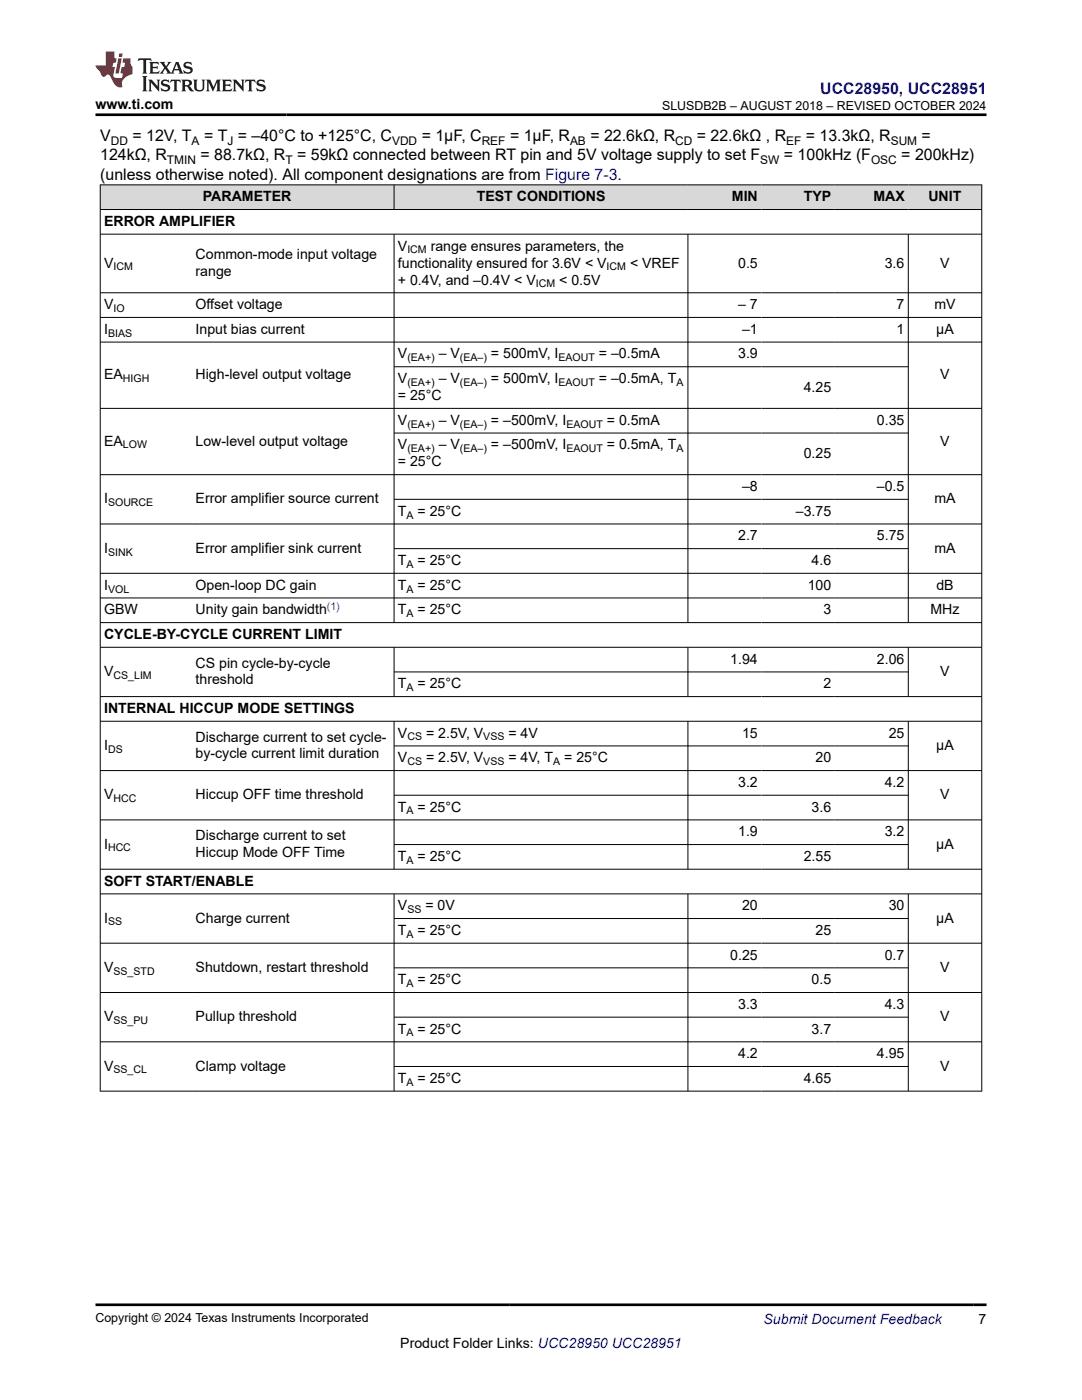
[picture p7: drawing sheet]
<svg xmlns="http://www.w3.org/2000/svg" width="216mm" height="279mm" viewBox="0 0 216 279" stroke-linecap="round" stroke-linejoin="round" font-family="sans-serif">
<defs><g id="words">
<text font-size="3.2" fill="#00f" x="163.7" y="18.7">UCC28950, UCC28951</text>
<g font-size="3.2">
<text x="20" y="28.2">V</text>
<text x="26.4" y="28.2">= 12V, T</text>
<text x="40.7" y="28.2">= T = –40°C to +125°C, C</text>
<text x="84.1" y="28.2">= 1µF, C</text>
<text x="101.8" y="28.2">= 1µF, R</text>
<text x="117.8" y="28.2">= 22.6kΩ, R</text>
<text x="139.1" y="28.2">= 22.6kΩ , R</text>
<text x="160.8" y="28.2">= 13.3kΩ, R</text>
<text x="183.9" y="28.2">=</text>
<text x="20" y="32">124kΩ, R</text>
<text x="20" y="35.8">(unless otherwise noted). All component designations are from Figure 7-3.</text>
<text x="40" y="32">= 88.7kΩ, R</text>
<text x="59.3" y="32">= 59kΩ connected between RT pin and 5V voltage supply to set F</text>
<text x="156.4" y="32">= 100kHz (F</text>
<text x="179.8" y="32">= 200kHz)</text>
</g>
<g font-size="2.8">
<text x="19.1" y="21.8">www.ti.com</text>
<text x="40.5" y="40.2">PARAMETER</text>
<text x="95.1" y="40.2">TEST CONDITIONS</text>
<text x="146" y="40.2">MIN</text>
<text x="160.4" y="40.2">TYP</text>
<text x="174.3" y="40.2">MAX</text>
<text x="185.2" y="40.2">UNIT</text>
<text x="20.8" y="45.1">ERROR AMPLIFIER</text>
<text x="20.8" y="53.4">V</text>
<text x="39" y="51.7">Common-mode input voltage</text>
<text x="79.4" y="53.4">functionality ensured for 3.6V &lt; V</text>
<text x="79.4" y="50">V</text>
<text x="85.9" y="50">range ensures parameters, the</text>
<text x="125.7" y="53.4">&lt; VREF</text>
<text x="147.3" y="53.4">0.5</text>
<text x="176.6" y="53.4">3.6</text>
<text x="187.6" y="53.4">V</text>
<text x="39" y="55.1">range</text>
<text x="79.4" y="56.8">+ 0.4V, and –0.4V &lt; V</text>
<text x="111.6" y="56.8">&lt; 0.5V</text>
<text x="20.8" y="61.7">V</text>
<text x="39" y="61.7">Offset voltage</text>
<text x="147.3" y="61.7">– 7</text>
<text x="178.9" y="61.7">7</text>
<text x="186.5" y="61.7">mV</text>
<text x="20.8" y="66.6">I</text>
<text x="39" y="66.6">Input bias current</text>
<text x="79.4" y="71.5">V</text>
<text x="87.5" y="71.5">– V</text>
<text x="98" y="71.5">= 500mV, I</text>
<text x="119.5" y="71.5">= –0.5mA</text>
<text x="147.3" y="71.5">3.9</text>
<text x="148.1" y="66.6">–1</text>
<text x="178.9" y="66.6">1</text>
<text x="186.8" y="66.6">µA</text>
<text x="20.8" y="75.7">EA</text>
<text x="39" y="75.7">High-level output voltage</text>
<text x="79.4" y="76.5">V</text>
<text x="87.5" y="76.5">– V</text>
<text x="98" y="76.5">= 500mV, I</text>
<text x="119.5" y="76.5">= –0.5mA, T</text>
<text x="187.6" y="75.7">V</text>
<text x="79.4" y="79.9">= 25°C</text>
<text x="160.4" y="78.2">4.25</text>
<text x="20.8" y="88.9">EA</text>
<text x="39" y="88.9">Low-level output voltage</text>
<text x="79.4" y="84.8">V</text>
<text x="79.4" y="89.7">V</text>
<text x="87.5" y="84.8">– V</text>
<text x="87.5" y="89.7">– V</text>
<text x="98" y="84.8">= –500mV, I</text>
<text x="98" y="89.7">= –500mV, I</text>
<text x="121.1" y="84.8">= 0.5mA</text>
<text x="121.1" y="89.7">= 0.5mA, T</text>
<text x="175" y="84.8">0.35</text>
<text x="187.6" y="88.9">V</text>
<text x="79.4" y="93.1">= 25°C</text>
<text x="160.4" y="91.4">0.25</text>
<text x="20.8" y="100.5">I</text>
<text x="39" y="100.5">Error amplifier source current</text>
<text x="148.1" y="98">–8</text>
<text x="175" y="98">–0.5</text>
<text x="186.5" y="100.5">mA</text>
<text x="79.4" y="102.9">T</text>
<text x="83.3" y="102.9">= 25°C</text>
<text x="147.3" y="107.8">2.7</text>
<text x="158.8" y="102.9">–3.75</text>
<text x="175" y="107.8">5.75</text>
<text x="20.8" y="110.3">I</text>
<text x="39" y="110.3">Error amplifier sink current</text>
<text x="79.4" y="112.8">T</text>
<text x="83.3" y="112.8">= 25°C</text>
<text x="162" y="112.8">4.6</text>
<text x="186.5" y="110.3">mA</text>
<text x="20.8" y="117.7">I</text>
<text x="39" y="117.7">Open-loop DC gain</text>
<text x="79.4" y="117.7">T</text>
<text x="83.3" y="117.7">= 25°C</text>
<text x="161.2" y="117.7">100</text>
<text x="186.8" y="117.7">dB</text>
<text x="20.8" y="122.6">GBW</text>
<text x="39" y="122.6">Unity gain bandwidth</text>
<text x="79.4" y="122.6">T</text>
<text x="83.3" y="122.6">= 25°C</text>
<text x="164.3" y="122.6">3</text>
<text x="185.7" y="122.6">MHz</text>
<text x="20.8" y="127.5">CYCLE-BY-CYCLE CURRENT LIMIT</text>
<text x="20.8" y="134.9">V</text>
<text x="39" y="133.2">CS pin cycle-by-cycle</text>
<text x="39" y="136.6">threshold</text>
<text x="79.4" y="137.4">T</text>
<text x="83.3" y="137.4">= 25°C</text>
<text x="145.7" y="132.5">1.94</text>
<text x="164.3" y="137.4">2</text>
<text x="175" y="132.5">2.06</text>
<text x="187.6" y="134.9">V</text>
<text x="20.8" y="142.3">INTERNAL HICCUP MODE SETTINGS</text>
<text x="20.8" y="149.7">I</text>
<text x="39" y="148">Discharge current to set cycle-</text>
<text x="79.4" y="147.2">V</text>
<text x="85" y="147.2">= 2.5V, V</text>
<text x="101.5" y="147.2">= 4V</text>
<text x="148.1" y="147.2">15</text>
<text x="177.3" y="147.2">25</text>
<text x="186.8" y="149.7">µA</text>
<text x="39" y="151.4">by-cycle current limit duration</text>
<text x="79.4" y="152.1">V</text>
<text x="85" y="152.1">= 2.5V, V</text>
<text x="101.5" y="152.1">= 4V, T</text>
<text x="112.6" y="152.1">= 25°C</text>
<text x="162.7" y="152.1">20</text>
<text x="20.8" y="159.5">V</text>
<text x="39" y="159.5">Hiccup OFF time threshold</text>
<text x="79.4" y="162">T</text>
<text x="83.3" y="162">= 25°C</text>
<text x="147.3" y="157.1">3.2</text>
<text x="162" y="162">3.6</text>
<text x="176.6" y="157.1">4.2</text>
<text x="187.6" y="159.5">V</text>
<text x="39" y="167.7">Discharge current to set</text>
<text x="147.3" y="166.9">1.9</text>
<text x="176.6" y="166.9">3.2</text>
<text x="20.8" y="169.4">I</text>
<text x="39" y="171.1">Hiccup Mode OFF Time</text>
<text x="79.4" y="171.8">T</text>
<text x="83.3" y="171.8">= 25°C</text>
<text x="160.4" y="171.8">2.55</text>
<text x="186.8" y="169.4">µA</text>
<text x="20.8" y="176.7">SOFT START/ENABLE</text>
<text x="20.8" y="184.1">I</text>
<text x="39" y="184.1">Charge current</text>
<text x="79.4" y="181.7">V</text>
<text x="84.9" y="181.7">= 0V</text>
<text x="148.1" y="181.7">20</text>
<text x="177.3" y="181.7">30</text>
<text x="186.8" y="184.1">µA</text>
<text x="79.4" y="186.6">T</text>
<text x="83.3" y="186.6">= 25°C</text>
<text x="145.7" y="191.5">0.25</text>
<text x="162.7" y="186.6">25</text>
<text x="176.6" y="191.5">0.7</text>
<text x="20.8" y="194">V</text>
<text x="39" y="194">Shutdown, restart threshold</text>
<text x="79.4" y="196.4">T</text>
<text x="83.3" y="196.4">= 25°C</text>
<text x="162" y="196.4">0.5</text>
<text x="187.6" y="194">V</text>
<text x="20.8" y="203.8">V</text>
<text x="39" y="203.8">Pullup threshold</text>
<text x="147.3" y="201.3">3.3</text>
<text x="176.6" y="201.3">4.3</text>
<text x="187.6" y="203.8">V</text>
<text x="79.4" y="206.3">T</text>
<text x="83.3" y="206.3">= 25°C</text>
<text x="162" y="206.3">3.7</text>
<text x="20.8" y="213.7">V</text>
<text x="39" y="213.7">Clamp voltage</text>
<text x="147.3" y="211.2">4.2</text>
<text x="175" y="211.2">4.95</text>
<text x="187.6" y="213.7">V</text>
<text x="79.4" y="216.1">T</text>
<text x="83.3" y="216.1">= 25°C</text>
<text x="160.4" y="216.1">4.65</text>
<text x="79.9" y="269">Product Folder Links: UCC28950 UCC28951</text>
<text x="195.3" y="264.2">7</text>
</g>
<text font-size="2.8" fill="#00f" x="152.4" y="264.2">Submit Document Feedback</text>
<g font-size="2.5">
<text x="132.1" y="21.9">SLUSDB2B – AUGUST 2018 – REVISED OCTOBER 2024</text>
<text x="19.1" y="263.9">Copyright © 2024 Texas Instruments Incorporated</text>
</g>
<g font-size="2.4">
<text x="22.1" y="28.9">DD</text>
<text x="38.2" y="28.9">A</text>
<text x="45.4" y="28.9">J</text>
<text x="78.2" y="28.9">VDD</text>
<text x="96.1" y="28.9">REF</text>
<text x="113.7" y="28.9">AB</text>
<text x="134.7" y="28.9">CD</text>
<text x="156.9" y="28.9">EF</text>
<text x="177.7" y="28.9">SUM</text>
<text x="33.3" y="32.7">TMIN</text>
<text x="56.9" y="32.7">T</text>
<text x="151.7" y="32.7">SW</text>
<text x="173.8" y="32.7">OSC</text>
</g>
<g font-size="2.1">
<text x="22.6" y="54">ICM</text>
<text x="81.3" y="50.6">ICM</text>
<text x="121.1" y="54">ICM</text>
<text x="106.9" y="57.3">ICM</text>
<text x="22.6" y="62.3">IO</text>
<text x="21.6" y="67.2">BIAS</text>
<text x="24.5" y="76.3">HIGH</text>
<text x="81.3" y="72.1">(EA+)</text>
<text x="81.3" y="77">(EA+)</text>
<text x="91.8" y="72.1">(EA–)</text>
<text x="91.8" y="77">(EA–)</text>
<text x="111.4" y="72.1">EAOUT</text>
<text x="111.4" y="77">EAOUT</text>
<text x="135" y="77">A</text>
<text x="24.5" y="89.5">LOW</text>
<text x="81.3" y="85.3">(EA+)</text>
<text x="91.8" y="85.3">(EA–)</text>
<text x="113" y="85.3">EAOUT</text>
<text x="81.3" y="90.3">(EA+)</text>
<text x="91.8" y="90.3">(EA–)</text>
<text x="113" y="90.3">EAOUT</text>
<text x="135" y="90.3">A</text>
<text x="21.6" y="101">SOURCE</text>
<text x="81.1" y="103.5">A</text>
<text x="21.6" y="110.9">SINK</text>
<text x="81.1" y="113.3">A</text>
<text x="21.6" y="118.3">VOL</text>
<text x="81.1" y="118.3">A</text>
<text x="81.1" y="123.2">A</text>
<text x="22.6" y="135.5">CS_LIM</text>
<text x="81.1" y="137.9">A</text>
<text x="81.3" y="147.8">CS</text>
<text x="96.4" y="147.8">VSS</text>
<text x="21.6" y="150.2">DS</text>
<text x="81.3" y="152.7">CS</text>
<text x="96.4" y="152.7">VSS</text>
<text x="110.4" y="152.7">A</text>
<text x="22.6" y="160.1">HCC</text>
<text x="81.1" y="162.5">A</text>
<text x="21.6" y="169.9">HCC</text>
<text x="81.1" y="172.4">A</text>
<text x="21.6" y="184.7">SS</text>
<text x="81.3" y="182.2">SS</text>
<text x="81.1" y="187.2">A</text>
<text x="22.6" y="194.5">SS_STD</text>
<text x="81.1" y="197">A</text>
<text x="22.6" y="204.4">SS_PU</text>
<text x="81.1" y="206.8">A</text>
<text x="22.6" y="214.2">SS_CL</text>
<text x="81.1" y="216.7">A</text>
</g>
<text font-size="2.1" fill="#00f" x="65.2" y="121.7">(1)</text>
</g></defs>
<g fill="#d8d8d8">
<path d="M20 36.9h175.9v4.9h-175.9z" fill-rule="evenodd"/>
<path d="M20.1 37h58.5v4.8h-58.5z" fill-rule="evenodd"/>
<path d="M78.7 37h58.6v4.8h-58.6z" fill-rule="evenodd"/>
<path d="M137.3 37h14.6v4.8h-14.6z" fill-rule="evenodd"/>
<path d="M151.9 37h14.7v4.8h-14.7z" fill-rule="evenodd"/>
<path d="M166.6 37h14.6v4.8h-14.6z" fill-rule="evenodd"/>
<path d="M181.2 37h14.6v4.8h-14.6z" fill-rule="evenodd"/>
</g>
<g fill="none" stroke="#000" stroke-width=".2">
<path d="M19.9 36.9h176.1M20 36.8v181M78.6 36.8v5.1M195.9 36.8v181M19.9 41.8h176.1M19.9 46.7h176.1M19.9 58.4h176.1M78.6 46.7v77.6M137.3 46.7v77.6M181.2 46.7v77.6M19.9 63.4h176.1M19.9 68.3h176.1"/>
<path d="M78.6 73.2h102.7M19.9 81.5h176.1M19.9 94.7h176.1M78.6 86.4h102.7M78.6 99.7h102.7M19.9 104.6h176.1M19.9 114.4h176.1M19.9 119.3h176.1M78.6 109.5h102.7M19.9 124.3h176.1M19.9 129.2h176.1M19.9 139h176.1"/>
<path d="M78.6 129.2v9.9M78.6 134.1h102.7M137.3 129.2v9.9M181.2 129.2v9.9M19.9 143.9h176.1M19.9 153.8h176.1M78.6 143.9v29.6M78.6 148.9h102.7M78.6 158.7h102.7M137.3 143.9v29.6M181.2 143.9v29.6M19.9 163.6h176.1"/>
<path d="M19.9 173.5h176.1M19.9 178.4h176.1M78.6 178.4v39.4M78.6 168.5h102.7M137.3 178.4v39.4M181.2 178.4v39.4M19.9 188.2h176.1M19.9 198.1h176.1M78.6 183.3h102.7M78.6 193.2h102.7M19.9 207.9h176.1M19.9 217.8h176.1"/>
<path d="M78.6 203h102.7M78.6 212.8h102.7"/>
</g>
<path d="M27.7 11.6l-.2 .6 .5-.2h.6v.1v2.2l-.2 .4h1l-.2-.4v-2.2v-.1h.5l.5 .2-.1-.6zM29.8 12.4l.2 .3v1.6l-.2 .4h1.9l.1-.6a1.08 1.08 0 0 1-1.3 .2v-.7h.6l.4 .2v-.7l-.4 .2h-.6v-.5l.2-.2a1 1 0 0 1 1 .3l-.1-.5zM31.8 12.4l1 1.1-1 1.2h.9l-.2-.2 .4-.8 .5 .8-.2 .2h1.6l-.2-.2 .1-.5h1l.1 .5-.1 .2h.9l-.2-.4-.8-1.9h-.5l-1 2.1-.8-1.1 .9-1h-.8l.2 .2-.5 .6-.3-.6 .1-.2zM35.2 12.8l.4 1h-.8zM36.8 12.5a.65 .65 0 0 0-.2 .7 .65 .65 0 0 0 .6 .5l.7 .1 .1 .3a.79 .79 0 0 1-.7 .4 .79 .79 0 0 1-.7-.5l.1 .7 .2-.1a.93 .93 0 0 0 1.1 0 .93 .93 0 0 0 .4-.9 1.46 1.46 0 0 0-1.2-.6l-.1-.3a1.09 1.09 0 0 1 1.2 .2l-.2-.6-.1 .1-.6-.2zM28.4 15.2l.2 .4v2.2l-.2 .4h1l-.2-.4v-2.2l.2-.4zM29.6 15.9l.2 .4v1.5l-.2 .4h.8l-.3-.4v-1.3l1.7 1.8v-2l.2-.4h-.8l.2 .2 .1 1.1-1.2-1.3zM32.3 16a.65 .65 0 0 0-.2 .8 .65 .65 0 0 0 .7 .4l.6 .2 .1 .2a.79 .79 0 0 1-.7 .4 .79 .79 0 0 1-.7-.5l.1 .7 .2-.1a.93 .93 0 0 0 1.1 .1 .93 .93 0 0 0 .4-1 1.46 1.46 0 0 0-1.2-.5l-.1-.4a1.09 1.09 0 0 1 1.2 .2l-.2-.6-.1 .1-.6-.1zM34.1 15.9l-.1 .6a.63 .63 0 0 1 .7-.3l.1 1.6-.3 .4h1l-.2-.4v-1.6a.66 .66 0 0 1 .8 .3l-.1-.6zM36.2 15.9l.2 .4v1.5l-.2 .4h.9l-.2-.2v-.7h.5l.1 .2a.79 .79 0 0 0 1.2 .6l-1-.9a.61 .61 0 0 0 .6-.6 .61 .61 0 0 0-.5-.7zM36.9 16.2h.2a.47 .47 0 0 1 .5 .1 .47 .47 0 0 1 .1 .5l-.2 .1-.6 .1zM38.5 15.9l.2 .2a2.27 2.27 0 0 0 .4 2 1.04 1.04 0 0 0 1.7-.7v-1.3l.2-.2h-.8l.2 .4v1.1a.6 .6 0 0 1-.6 .6 .6 .6 0 0 1-.6-.6v-1.1l.3-.4zM41.1 15.9l.2 .4v1.5l-.2 .4h.7l-.2-.4v-1.4l.9 1.9 .8-1.9v1.4l-.2 .4h1l-.3-.4v-1.5l.3-.4h-.8l-.7 1.5-.7-1.5zM44.3 15.9l.2 .4v1.5l-.2 .4h1.9l.1-.6a1.09 1.09 0 0 1-1.3 .2v-.7h.6l.4 .2v-.6l-.4 .2h-.6v-.6l.2-.1a1.01 1.01 0 0 1 1 .3l-.1-.6zM46.4 15.9l.3 .4v1.5l-.3 .4h.8l-.2-.4v-1.3l1.6 1.8v-2l.2-.4h-.7l.2 .2v1.1l-1.2-1.3zM49 15.9l-.1 .6a.63 .63 0 0 1 .8-.3v1.6l-.3 .4h1l-.2-.4v-1.6a.66 .66 0 0 1 .8 .3l-.1-.6zM51.4 16a.65 .65 0 0 0-.2 .8 .65 .65 0 0 0 .6 .4l.6 .2 .2 .2a.79 .79 0 0 1-.8 .4 .79 .79 0 0 1-.6-.5l.1 .7 .2-.1a.93 .93 0 0 0 1 .1 .93 .93 0 0 0 .5-1 1.46 1.46 0 0 0-1.3-.5l-.1-.4a1.09 1.09 0 0 1 1.3 .2l-.2-.6-.2 .1-.5-.1z" fill="#231f20"/>
<path d="M21.1 10.3v2.7h-2v.4l.9 1a.95 .95 0 0 0 .9 .9 .59 .59 0 0 1 .6-.4 .59 .59 0 0 1 .5 .3l.4 .8a1.59 1.59 0 0 0 2.1 1.4 1.61 1.61 0 0 1 1-2.3l1-.3-.1-1.5a1.59 1.59 0 0 1-.4-1.7h-1.4l-.2 .9h.5l-.1 .9h-.5l-.2 .9v.3l.4 .1-.2 .9h-.6a.73 .73 0 0 1-1.1-.7l.3-1.5h-.5l.2-.9h.5l.2-.9h-.5v-1.3zM23.6 11.6l-.6 3.1h.7l.6-3.1zM23.8 10.7l-.1 .6h.7l.1-.6z" fill="#ed1c24"/>
<path d="M19.1 22.9h177.8M19.1 260.4h177.8" fill="none" stroke="#000" stroke-width=".53"/>
<use href="#words"/>
</svg>
